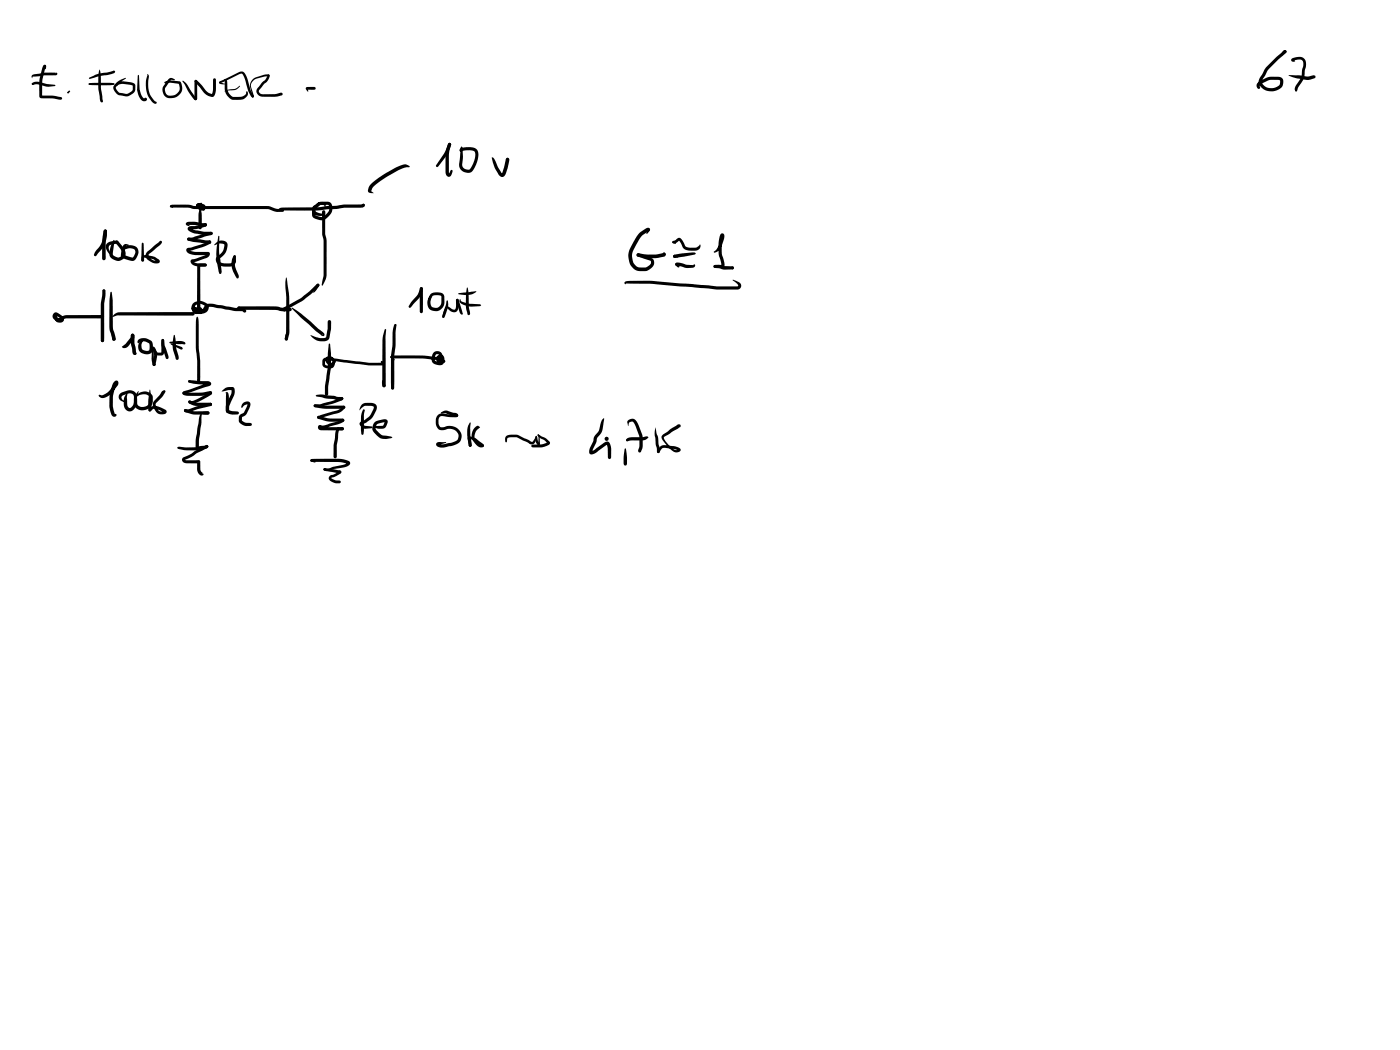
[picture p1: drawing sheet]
<svg xmlns="http://www.w3.org/2000/svg" width="285mm" height="214mm" viewBox="0 0 285 214" stroke-linecap="round" stroke-linejoin="round" font-family="sans-serif">
<g fill="#000">
<path d="M6.6 16.9l.2 .2-.2 .2-.2-.2zM6.5 16.9l.6-.2h.7l1.7 .4 1.7 .2 .1 .1-.1 .1a5.2 5.2 0 0 1-3.3-.3l-.5-.1-.8 .2-.2-.2zM6.5 15.3l.5-.2 2.1-.3h2.3l-.1 .1 .2-.1 .2 .2-.3 .3h-2.3l-2.4 .3-.2 .3-.1-.3zM6.6 16.9l.4 .2-.2 .1-.2 .1-.1-.2zM9 13.3h.4v.6a.2 .2 0 0 1-.2 .2 .2 .2 0 0 1-.2-.2zM8.9 13.3l.3-.1 .2 .3-.1 .1-.3 .1-.1-.2zM8.9 13.3l.2-.1 .3 .3-.7 2.6-.1 3.5-.1-.1a10.8 10.8 0 0 1 3.8 .2l.3 .1v.4l-.6 .1a9.8 9.8 0 0 0-3.5-.3l-.3-.1-.2-.2v-3.1l.6-2.7zM18 17.1l.4-.2h2.2h1.8h.8l.2 .2-.2 .2-1.7 .1-3.1-.1zM18.2 15.8l2-.8 1.6-.2 1.3-.4 .4 .2a2.97 2.97 0 0 1-1.9 .7l-1.6 .3-1.8 .5-.1-.2zM18 17.1l.1-.1 .5 .1-.5 .1zM20.2 14.2h.1a11.3 11.3 0 0 1 .3 4l.3 2a.46 .46 0 0 1-.2 .7l-.3-.3-.1-.9a14.2 14.2 0 0 1-.1-5.5zM23.8 16.8l.8-.6 1-.3-1.5 1.2a.84 .84 0 0 0-.5 .8 .84 .84 0 0 0 .5 .8l.3 .2 1.6 .2 1-.7v-.9l-2.1-.4-.8 .1-.3 .4a.53 .53 0 0 1-.1-.6 .53 .53 0 0 1 .5-.3l.8-.1 1.5 .1a.99 .99 0 0 1 1.1 .7l-.1 1.2-.8 .7-.8 .3-1.6-.2a1.81 1.81 0 0 1-1.2-1.8z"/>
<path d="M28.2 15.2l.1 .2 .1 2.7 .3 1 .4 .8 .3 .1-.1 .1 .3-.2 .2 .1a.59 .59 0 0 1-.4 .6 .59 .59 0 0 1-.7-.3l-.5-.8-.3-1.2 .1-2.9zM29.9 15.1l.3 .1 .1 .3a5.4 5.4 0 0 0 1.1 5l.1 .1a.32 .32 0 0 1 .4 .2 .32 .32 0 0 1-.2 .4 .32 .32 0 0 1-.4-.2h-.1a5.2 5.2 0 0 1-1.2-5.5zM33.5 16.7l1.5-.3 1.5 .2 .4 .2a2.19 2.19 0 0 1-.7 2.7 2.19 2.19 0 0 1-2.7 0l-.4-.7v-.9l1.1-1.7a.71 .71 0 0 1 .9-.3l.5 .3-.1 .2-.7-.1-1 1.4a1.21 1.21 0 0 0 .1 1.5 1.21 1.21 0 0 0 1.5 .2 1.5 1.5 0 0 0 1.2-1.7l-.2-.7 .1 .1-1.9-.3-1 .2-.2-.2zM37.2 16.4a4.5 4.5 0 0 1 1.7 2.2l1.2 1.5a.42 .42 0 0 1-.4 .3 .42 .42 0 0 1-.4-.4l-1-1.4zM39.7 19.9h.3v.4h-.4zM39.7 16.3h.4l2 2.3 .5 .4 .6 .1-.1 .1 .3-.8v-2.2l.3-.3 .2 .1v2.8a.86 .86 0 0 1-.5 .9 .86 .86 0 0 1-.9-.2l-1-.7-1.8-2.1zM44.7 16.6l4-1.9 .7-.1 .4 .3 .4 .6 .8 2.9 .7 1.2a.4 .4 0 0 1-.5 .2 .4 .4 0 0 1-.2-.4l-.5-.9-.7-2.6-.6-.9-.5 .1-3.9 1.9-.2-.2zM45.7 18.5l.9-.3 1.2-.1 .9-.6 .1 .1a1.85 1.85 0 0 1-1.7 .8zM45.7 16.1a.51 .51 0 0 1 .6 .7 3.3 3.3 0 0 0 .3 2.1l.8 .8h1.5a.96 .96 0 0 0 1.2-1l.2-.1a1.03 1.03 0 0 1-.7 1.6l-1.8 .1a2.26 2.26 0 0 1-2-2.2l.1-1.7-.3-.2zM44.6 16.8l.2-.2 .6 .3 .9 .2-1.2 .1-.4-.2zM51.5 16.1l.6-.3 1.8-.6a.59 .59 0 0 1 .9 .3l-2.4 .5a1.61 1.61 0 0 0-1.3 1.7l.6 1.9-.2 .2-.2-.1-.4-2.4 .2-.6zM51.4 19.4l.3 .1-.1 .3h-.3z"/>
<path d="M54.5 15.2a.36 .36 0 0 1 .5 .2 .36 .36 0 0 1-.2 .4l-.4 .8-.7 .5-.9 1.2-.1 .4a.79 .79 0 0 0 .8 .5h2.4l1.4-.3 .3 .3-.3 .3-1 .2h-2.8a1.12 1.12 0 0 1-1.2-.6 1.12 1.12 0 0 1 .3-1.3l.6-.9a3 3 0 0 0 1.3-1.5zM62.4 17.8l1.6-.1 .3 .3-.3 .3h-1.5l.2-.2v.6l-.4-.6zM261.2 10.4l.4-.2 .3 .3-.9 .9-.2-.2zM259.5 12l1.9-1.7 .2-.1 .2 .1v.5l-3.6 3.4-1.1 1.9a.8 .8 0 0 0 .1 1.1 2.25 2.25 0 0 0 3.4-.1v-.6l-.1-.2h-1.8l-1.7 .7-.6 .5a.44 .44 0 0 1-.1 .6 .88 .88 0 0 1-.5-.9 .88 .88 0 0 1 .7-.7l1.9-.8 1.9-.1a1.07 1.07 0 0 1 .9 1.7 2.72 2.72 0 0 1-2.7 1.3 2.72 2.72 0 0 1-2.2-1.9l.1-.8 1.2-1.9zM262.4 15.3h2.2l1.6 .3 1.3-.3 .4 .3-.1 .3-.4 .1a3.5 3.5 0 0 1-2.7 .1l-1.6-.4zM263 12a2.18 2.18 0 0 1 2.5-.1 2.42 2.42 0 0 1 .1 2.6 4.6 4.6 0 0 1-1.3 3.4l-.3 .6-.2 .1-.1-.2a1.19 1.19 0 0 1 .3-1.2 4.1 4.1 0 0 0 1.1-3.2 1.24 1.24 0 0 0-.2-1.8l-1.6 .2v-.3l.4 .3a.43 .43 0 0 1-.6 .1 .43 .43 0 0 1-.1-.5zM263.8 18.1l.3 .3-.2 .2-.2-.2zM39.7 16.3h.4v.2v3.5l-.2 .4-.3-.3zM75.5 37.5l2.4-1.9a16.7 16.7 0 0 1 4.4-2.1 1.31 1.31 0 0 1 1.1 .4l-.1 .2-1 .1-1.3 .5-2.6 1.6-2.5 1.9-.3 .7-.1-.1 .6 .5h-.8a.55 .55 0 0 1-.3-.9zM91.3 29.1l.5 .1a3.9 3.9 0 0 1-.9 2.6l-1.7 2.1-.4 .1v-.4l1.7-2.5zM91.3 29.1l.5 .1v.3a8.6 8.6 0 0 0-.4 4.1l.1 1.8h-.2l.6-.8 .3 .3a.99 .99 0 0 1-1 1.1l-.4-.5-.1-.8a12.3 12.3 0 0 1 .5-5.4zM93.8 30l.2-.2 .2 .2 .1 2-.2 1.5a1.14 1.14 0 0 0 1.4 1h.1a4.9 4.9 0 0 0 1.2-3.2l-.3-.5a3.4 3.4 0 0 0-2.1-.1 .54 .54 0 0 1-.9-.1l.2-.3a4.1 4.1 0 0 1 2.9-.2 1.75 1.75 0 0 1 .7 2.4 3.9 3.9 0 0 1-1.5 2.6 1.77 1.77 0 0 1-2.3-1.7z"/>
<path d="M100.1 32l.5 .3 .8 1.8 .9 1.3h-.1l.9-3.2 .2-.1 .3 .1 .1 .6a5.9 5.9 0 0 1-1 3 .9 .9 0 0 1-1.4-.6l-.6-1.1zM21.2 46.8h.5a5.3 5.3 0 0 1-1.8 4.9l-.5 .5-.2-.1a2.24 2.24 0 0 1 1-1.8l.7-1.5zM20.9 59h.5l.1 .2-.3 .7-.4-.7zM20.9 59h.5l.1 1.1a16.3 16.3 0 0 0-.3 4.8v4.4l-.3 .4-.4-.4a58.4 58.4 0 0 1 .2-8.7zM21.2 46.8h.5l.1 .3-.3 1.9v3.6l-.1 .3-.2 .1-.3-.1-.1-.3v-3.3l.3-2.1zM22.6 59.4l.2 .1 .1 1.7 .1 5.5 .3 1a2.1 2.1 0 0 1 .2 1.5l-.3 .2-.3-.1-.6-2.3v-5.8l.2-1.7zM23.1 48.9l.2 .1-.3 2.1a.88 .88 0 0 0 .8 1.3 .86 .86 0 0 0 1-.4 .86 .86 0 0 0-.1-1l-1.2-1.5 .1-.5h.2l.2 .1 .8 .9a1.86 1.86 0 0 1 .4 2.6 1.73 1.73 0 0 1-2.9-.9 6 6 0 0 1 .8-2.8zM21.8 49.5l.9-.4 1.1-.1h.2v.5l-1.2 .3a.7 .7 0 0 0-.6 1l.5 .9a.3 .3 0 0 1-.3 .2 .3 .3 0 0 1-.2-.3l-.6-1.2v-.5zM25.2 49.9l.4-.2 .6 .2-.6 .3-.3 1.8-.1-.1 1.8 .5a1.36 1.36 0 0 0 .4-1.5 1.43 1.43 0 0 0-1.2-.3l-1 .3-.2 .2-.1-.1 .2-.6 .9-.4a1.56 1.56 0 0 1 2.2 1.5l-.6 1.3a.88 .88 0 0 1-1.1 .3 2.84 2.84 0 0 1-1.8-.8 3.8 3.8 0 0 1 .4-2.3zM29 52.1l.1-.1a4.8 4.8 0 0 1 2.5 .3l.8 .6a.51 .51 0 0 1 0 .7 .51 .51 0 0 1-.7 0 1.98 1.98 0 0 1-2-1.8l.3-.6 2.7-2.2a.56 .56 0 0 1 .2 .6 .56 .56 0 0 1-.4 .4l-2 1.6a.55 .55 0 0 0 0 1l.8 .4 .8 .1-.1 .2-.8-.5-1.9-.4v.6l-.2 .3a.84 .84 0 0 1-.2-1.1zM29.1 49.4l.1 .2 .1 3.4-.2 .3-.3-.3 .1-3.4zM34.6 41.9l.3-.1 .1 .3-.2 .1z"/>
<path d="M34.7 41.8l.3-.1h3.3l1.3 .3 15-.1 1.6 .6 1.4 .1 .3 .2-.3 .3-1.1 .1-2-.6h-12.9a6 6 0 0 1-2.8-.2l-3.8-.1-.4-.2zM34.6 42l.2-.2 .5 .5-.5-.1zM38.2 48.5l.2-.1 4.3 .6 .3 .3-.3 .3-3-.3a1.87 1.87 0 0 1-1.6-.6zM38 45.3l.5-.1h1.1l1.7 .2a.51 .51 0 0 1 .6 0 .51 .51 0 0 1 .1 .6l-1 .1-1.3-.3h-1.4l.1-.2 .3 .5-.7-.2a.35 .35 0 0 1 0-.6zM40.7 42.3v-.1a7.6 7.6 0 0 1 .4 3.8l-.1 .6-.3 .1-.2-.1-.1-.6a7.8 7.8 0 0 1 .3-3.7zM40.1 41.5l.4-.1 .6 .1a.55 .55 0 0 1 .7 .3 .55 .55 0 0 1-.3 .7 1.02 1.02 0 0 1-1.6-.6l.3-.4 .8-.2 .1 .1-.6 .7v-.2h.8v.3l-.8-.2 .1-.2 .3 .4h.5l.4 .3-.2 .3-.3 .1h-.5l-.4-.3a.9 .9 0 0 1-.3-1.1zM40.1 41.9l.4-.2h.3l.8 .5 .2 .3-.3 .3-.9-.5a.39 .39 0 0 1-.6-.2zM40.3 53.8l1.5-.2 .3 .4-.3 .3h-1.2l.2-.1v9a.42 .42 0 0 1 .2 .4 .42 .42 0 0 1-.3 .4l-.4-.4-.2-.4 .1-9zM38.3 46.3l.4-.2 1.2-.1 1.9-.5 .3 .3-.1 .2a6.9 6.9 0 0 1-3.1 .7l-.1-.3 1 .5 1.7 .3h1.5l.3 .3-.3 .4h-1.4l-2.4-.5a1.02 1.02 0 0 1-1-1zM42.4 49h.3l.2 .1v.4l-.2 .1-.3-.1zM38 50.6l3.1-.9 1.6-.7 .2 .1 .1 .3a3.2 3.2 0 0 1-2 1l-2.6 .7 .1-.2 .4 .2 .9 .2a5.7 5.7 0 0 1 2.9 .2l-.1 .5-.4 .5-2.9 .9 .1-.2a1.07 1.07 0 0 0 1.1 .4h.6a.72 .72 0 0 1 1 .4 .72 .72 0 0 1-1 .3 2.05 2.05 0 0 1-2.3-.9 .57 .57 0 0 1 .2-.6 .57 .57 0 0 1 .6-.1l2.2-.7 .3-.3 .3 .2h-2.4a1.84 1.84 0 0 1-2.1-.9zM38.2 48.5l1-.2 3.7-1.1 .3 .1 .1 .2-.2 .4-3.9 1.1-1-.1z"/>
<path d="M42.7 47.3l.3-.1 .2 .1v.5l-.2 .1-.3-.2zM43.6 49.8l.4-.4a1.28 1.28 0 0 1 1.4-.5 1.28 1.28 0 0 1 .9 1.1 3.4 3.4 0 0 1-1.7 2.7 .9 .9 0 0 0 1.2 .9h1.1l.3-.1 .3-.3v-1l.3-.2 .2 .2 .1 1a1.34 1.34 0 0 1-1.3 1.1h-.8a1.63 1.63 0 0 1-2.1-1.6l.3-.5a2.52 2.52 0 0 0 1.5-2.4l-.9-.2-1.1 .3zM44.8 55.2l.3 .3-.3 .3-.2-.3zM44.4 48.1l.2-.1 .1 .1-.1 3.2 .5 4-.2 .4h-.2l-.2-.3-.2-1.4a11.5 11.5 0 0 1-.2-3.8zM47.5 52.1l.3-.1 .2 .3a3.9 3.9 0 0 0 .1 2.6l.5 1.1a.4 .4 0 0 1 0 .5 .4 .4 0 0 1-.4 .1l-.2-.3a4.3 4.3 0 0 1-.8-3.4zM56.9 42.4l.5-.1 7.1-.1 5.5-.6h3.4l.6-.1a.41 .41 0 0 1 .2 .5 .41 .41 0 0 1-.4 .3h-3.7l-1.5 .2-4.1 .4-7.5-.1-.2-.2zM56.9 42.5l.1-.1 .6 .4-.2 .2-.4-.2zM58.2 56.5l.2 .1a51 51 0 0 1 .4 11.7l-.3 1-.4-.1-.1-.2 .2-1.5 .1-6.8a12.7 12.7 0 0 1-.1-4.2zM64.5 57.9l.2-.2 .3 .1v.3l-1.1 1.5-.1-.1zM65.7 42.9h.4l.1 .2v2.8a8.9 8.9 0 0 0 .3 3.3v5.8a4 4 0 0 1-.4 2.3l-.5 .9-.1-.1 .4-2.2-.1-7.4a10 10 0 0 1-.2-3.7zM63.7 42l1.3-.9h1.7a1.29 1.29 0 0 1 .9 1.9 2.38 2.38 0 0 1-3.3 1.6l-.7-.5-.1-1.2 .3-.7 .8-.8a1.02 1.02 0 0 1 1.7 .5l-.1 .4-.3-.5a.73 .73 0 0 0-.9 0l-.8 1v.9l.2 .2a1.54 1.54 0 0 0 2.3-.6 .96 .96 0 0 0 0-1.6l-1.5 .1-1 .7 .1 .6 1.2 .4 .2 .2a1.32 1.32 0 0 1-1.6 0 1.13 1.13 0 0 1-.4-1.7zM73.8 41.6h.4l.1 .2a.51 .51 0 0 1-.7 .3v-.1z"/>
<path d="M85.6 58.5l.2-.1 .3 .4v4.7l-.3 .3-.3-.3zM93.4 59.7l3.6-.4a2.51 2.51 0 0 1-2.5 .8l-1.1-.2-.1-.1zM95.1 58.6h.1l.2 1.1 .2 4.4h-.4l-.1-.3a13.2 13.2 0 0 1 0-5.2zM127.2 57.4l1-.2h4.1l8.7 .6a50.7 50.7 0 0 0 9.2 .5l.1-.2-.1-.2-1-.9h.1l1 .4a.8 .8 0 0 1 .6 .9 .8 .8 0 0 1-.8 .7h-4.2l-13.3-1.2-5.1-.1v-.1l-.2 .3-.2-.3zM129.7 51.7l.3-.1a9.9 9.9 0 0 0 5.1-.1l-.2 .3 .1-.3a.41 .41 0 0 1 .5 .4 .41 .41 0 0 1-.5 .4 9.7 9.7 0 0 1-5.3-.2zM131.7 46.5l.3-.1 .3 .1 .1 .3-.7 .8-.1-.1zM130.2 47.4l1.2-.8a.46 .46 0 0 1 .6-.2 .46 .46 0 0 1 .2 .6l-.3 .1h.1a3.9 3.9 0 0 0-1.9 1.7l-1.4 2.7a2.75 2.75 0 0 0 .8 2.6l.5 .3 1.4 .1 .8-.5a.73 .73 0 0 0 .3-.9l-2.7-.8-.2-.4 .1-.2 .3-.1 2.2 .8a1.22 1.22 0 0 1 1 1.1 1.22 1.22 0 0 1-.8 1.3l-.7 .3-.4 .1a3.1 3.1 0 0 1-2-.3 3.4 3.4 0 0 1-1.1-4.1l1.2-2.4zM135 51.5h.4l.1 .2-.1 .3h-.4l-.1-.3zM135 51.5h.4l.1 .2-.7 .6-.1-.1zM136.9 49.2l.4-.1v.3l-.3 .1zM137 49.1l1.2-.7a2.29 2.29 0 0 1 1.3 1.7l.8 .3h1.3l.6-.3 .3-.3a.71 .71 0 0 1-.5 1.1l-1.5 .1a1.74 1.74 0 0 1-1.9-1.5l-.3-.5-1 .6-.3-.1zM137.1 52l1.3-.3 2.7-.3h.4l.2 .2-.6 .3-3.7 .6-.2-.1z"/>
<path d="M137.5 53.7l.3-.2 .2 .1v.3l-.2 .2-.2-.1zM137 49.2h.3l.3 .4-.6-.1zM137.6 53.5a4.1 4.1 0 0 1 2.2 .4l1.3 .1 .3-.2 .1 .2-.1 .3-.3 .2-1.4 .1-2.1-.6-.1-.2zM137.6 53.6h.3l.4 .5v.3h-.3l-.4-.3zM137.2 52l.3-.1 .6 .6-.4-.1a.43 .43 0 0 1-.6-.2zM146.8 47.6a.56 .56 0 0 1 .7 .2 .56 .56 0 0 1-.1 .7l-.7 2.1a1.81 1.81 0 0 1-1.3 .9l-.1-.2 .6-.6 .5-.9 .5-1.8 .3 .1-.3 1.4 .1 2.2a3.5 3.5 0 0 1 .4 2.7l-.1 .1a3 3 0 0 1-2 0v-.5l.3-.1h1.3l-.3-1.4a5.6 5.6 0 0 1-.3-3.1l.2-1.3zM145.3 54l1-.1 1.1 .3h1.7l.3 .3-.3 .4h-1.8l-2-.4zM148.5 54.5l.6-.3 .3 .3-.3 .4-.6-.3zM11 63.8l.5-.2 1 .6a.81 .81 0 0 1 .4 1.2 .81 .81 0 0 1-1.2 .2l-.3-.1-.1-.4 .2-1 .3 .9 .6 .1-.1-.3-1-.6 .3 .5h.9l-.2 .2 .4-.5 .8-.2 7.4-.1 .3 .4-.3 .3h-7.4l-.5 .2-.2 .3-.4 .1a1.32 1.32 0 0 1-1.7-1zM20.8 67.9l.1 .1 .3 1.3-.3 .4-.4-.4zM23.2 64l.6-.3 .6-.1 14.9-.1 .2 .1 .1 .3-.1 .3-.2 .1-15.3-.1-1.1 .3zM22.7 67.6l.4 .4 .4 1-.1 .3-.2 .1-.3-.3z"/>
<path d="M26.7 68l.3-.1a.83 .83 0 0 1 .3 1.1l-1.1 1.4-.6 .4a.69 .69 0 0 1-.8-.2l.8-.6 .9-1.2zM27.4 71.7v.2l.1-.3 .2 .1a.37 .37 0 0 1-.2 .6l-.3-.3zM26.7 68l.3-.1 .3 .1 .1 .3v1.5l.3 1.9h-.2l.2 .1a.38 .38 0 0 1-.3 .5 .38 .38 0 0 1-.4-.5l-.4-2zM28.1 79.7h.1l-.3 1.3 .1 1.3a1.42 1.42 0 0 0 1.4 .5 1.42 1.42 0 0 0 1.1-1.1v-.9a1.69 1.69 0 0 0-2.1-.4l-.3 .3a.4 .4 0 0 1-.1-.4 .4 .4 0 0 1 .4-.3 1.81 1.81 0 0 1 2.7 .9v.8a2.03 2.03 0 0 1-1.6 1.8 2.03 2.03 0 0 1-2.2-1.1v-.2a2.77 2.77 0 0 1 .8-2.5zM28.2 69.2l.5-.3 .7-.1 1.3 .5a1.99 1.99 0 0 1-.1 2.7 1.63 1.63 0 0 1-1.9-.2 1.63 1.63 0 0 1-.5-1.7l.9-1.1 .1 .2-.4 1.1a.99 .99 0 0 0 .5 1 .99 .99 0 0 0 1.1-.1v-1.3l-.7-.3-.6-.1-.6 .1-.3 .3-.2-.3zM30.5 79.3l.1 .1 .2 2.3v1.7l-.1 .3-.2 .1-.2-.1-.1-.7v-1.6zM31 70.9l.4 .2-.2 .2-.3-.1zM30.9 71l.3-.1 .1 .2v2l.4 1.1-.3 .3a1.62 1.62 0 0 1-.5-1.5zM31 70.6a.65 .65 0 0 1 .8 .7l.2 1.3-.3 1.7-.3 .2-.3-.3 .3-1.9zM31 70.9h.4l.7 .9h.7l.1-2.5 .2-.3 .3 .3v2.5a.61 .61 0 0 1-.5 .6l-1.2-.2-.8-1.1zM32.9 69.1l.2-.1 .3 .3 .1 1 .8 2.1v.4l-.3 .3-.3-.3-.8-2.3zM34.6 69.6l1.9-.2a1.25 1.25 0 0 1 1.3 .5l-.3 .2-2.9-.2-.2-.1z"/>
<path d="M34.8 70l.2-.1 2.1 .8 .1 .2-.1 .2-.3 .1zM35.4 68.2h.2l.2 1.4a8.5 8.5 0 0 0 .6 3.1l-.1 .5-.2 .1-.3-.1-.1-.5a6.4 6.4 0 0 1-.3-4.5zM37.2 79.8l.2-.1 .9 .3a15 15 0 0 0 4.5-.3l.3 .1 .1 .2-.1 .2-.5 .1a15.6 15.6 0 0 1-4.9 .2h-.1a.42 .42 0 0 1-.4-.7zM38.4 77.5l3.7 .1a.55 .55 0 0 1 .8 .4 .55 .55 0 0 1-.5 .7l-4.7 1.5v-.1l-.3 .2h-.2a.49 .49 0 0 1 .1-.6 .49 .49 0 0 1 .4-.1l4.7-1.6v.3h-.3a10.9 10.9 0 0 1-3.7-.5zM38.4 77.5l.2-.1 1.3 .5h-1.4l-.1-.1zM40.3 77.2h.3l.1 .6h-.4zM40.2 64.5l.2 .4 .1 1.6a42.5 42.5 0 0 0 .3 7.5l-.1 3.6-.2 .3-.3-.3v-3.9a49.8 49.8 0 0 1-.2-9.1zM39.3 61.8a2.06 2.06 0 0 1 3.2 .6 1.51 1.51 0 0 1-1.7 1.5h-.9a.93 .93 0 0 1-.6-1.5l1.1 .3a.63 .63 0 0 1 .9 .5 .63 .63 0 0 1-.8 .7l-.1-.3 .3-.4-.1-.1h.2l-.4 .2-1-.3 .3-.2 .2 .5 1.3-.1a.71 .71 0 0 0 .7-.8l-1-.5-.7 .1a.69 .69 0 0 0-.6 .7l.7 .3h.9a1.71 1.71 0 0 1 1.3-1.2l1 .1 4.4 .8h1.6a.69 .69 0 0 1 .6 .9l-.3 .1-.5-.3-1.4-.1-1.8-.3a11.3 11.3 0 0 0-3.8-.5 1.39 1.39 0 0 1-1.2 1.1l-1.6-.2a.97 .97 0 0 1-.2-1.6zM40.3 77.2h.3v.3l-.3 .1zM42.6 79.8l.5-.1 .1 .3-.1 .2h-.5zM45.4 79.4l.1-.1a1.88 1.88 0 0 1 2.2-.3v1.2l-1 2.4v.9l.7 .2 1 .1 .3 .3-.3 .3h-1.4l-.8-.3-.2-.5a2.97 2.97 0 0 1 .4-2l.7-1.4v-.9l.2 .1h-.8l-1.4 .3zM45.9 79.9a.41 .41 0 0 1 .5 0 .41 .41 0 0 1 .2 .5v3.4l-.3 .3-.3-.3v-3.7l.1 .1z"/>
<path d="M48.4 62.5l7.7-.1 1.4 .3h1.5l.4 .3-.1 .3-.4 .1h-1.5l-1.3-.3h-7.4l-.3-.1zM48.4 62.5l.4-.1 .9 .6-.2 .2-1-.1-.2-.4zM57.6 62.7l3.7-2 1.6-1.3 1.6-1.6h.5v.5l-1.7 1.6-1 .8a13.3 13.3 0 0 1-4.3 2.4l-.1 .1-.1-.2 .3 .2-.1 .3-.5-.2-.1-.2zM58.1 68.1l.2-.1 .2 .1 .1 .9-.3 .3-.3-.3zM58.2 63l.8-.3 .4 .3-.4 .4-.8-.3zM59.4 62.7l1.9 1.1 4.4 3.8a.43 .43 0 0 1 .4 .4 .43 .43 0 0 1-.4 .4l-.2-.1 .2-.2-.2 .3-4.3-3.8zM63.2 68.2l.6 .2a2.99 2.99 0 0 0 2.6 .2l.3-1.7v-1.4l.1-.2 .3-.1 .2 .1 .1 .2v1.5l-.3 1.6a1.2 1.2 0 0 1-1.6 .9l-.7-.1a3.1 3.1 0 0 1-1.6-1.1zM66.6 72.8l1.8 .2a59.9 59.9 0 0 0 9.3 .9l-.1 .1-.1-.2a.32 .32 0 0 1 .3-.3 .32 .32 0 0 1 .3 .3l.1 .4-.5 .2a72.3 72.3 0 0 1-9.8-.9l-1.2-.3-.2-.2zM66.9 70l.2-.1a15.4 15.4 0 0 1 .3 5.1l-.6 3.6v1.7l-.1 .2h-.5a10.6 10.6 0 0 1 .3-3.9 17.6 17.6 0 0 0 .3-4.9zM65.9 73l.6-.2 .9 .4v.2l-.9-.1-.3 .2 .1 .8 1.1 .1a.71 .71 0 0 0 .3-.9 .71 .71 0 0 0-.9-.3v.3l.4 .3h.4l.3-.2-.4-.4-.9-.1v-.3l.6-.1a.86 .86 0 0 1 1.1 .5 .86 .86 0 0 1-.5 1.1 1.06 1.06 0 0 1-1.3-.4 1.06 1.06 0 0 1 .1-1.3 1.23 1.23 0 0 1 1.6 .9 1.23 1.23 0 0 1-1 1.5 1.24 1.24 0 0 1-1.4-.4 1.24 1.24 0 0 1 .1-1.6zM77.8 77.4h.2l.5 1-.1 .4-.2 .1-.3-.2zM78.3 67.1l.2-.1 .1 .1-.1 1.6v9.6l-.1 .5-.2 .1-.4-.4 .1-6.5a12.6 12.6 0 0 1 .4-4.9z"/>
<path d="M79.5 72.6l.3-.2 .1 .1 .1 .3-.3 .2-.1-.1zM79.6 72.4h6.4l2.5 .3 1.2-.1-.1 .2-.2-.5a.46 .46 0 0 0-.5-.2 .46 .46 0 0 0-.3 .5l-.1 .7 .4 .3 .8 .1 .2-.6-.2-.3-.3 .2 .1 .2 1.1 .1v.5l-1 .1a.85 .85 0 0 1-.8-1 .85 .85 0 0 1 1.1-.7 .85 .85 0 0 1 .6 1.1v.2a.98 .98 0 0 1-1.6 .8 1.44 1.44 0 0 1-1.1-1.4 1.44 1.44 0 0 1 1-1.4 1.08 1.08 0 0 1 1.2 .5 1.08 1.08 0 0 1-.1 1.2l-1.5 .1-2.4-.3h-6.2l-.3-.3zM79.8 78.4l.1-.2 .2 .2 .2 .6-.4 .3-.3-.3zM79.6 72.5h.3l.5 .7-.2 .2-.7-.5zM80.3 66.2l.2-.2 .2 .2-.2 .1zM80.3 66.2l.2-.2 .2 .1-.1 .5zM80.3 66.1l.2-.1 .2 .2-.2 1.5v2.8l-.2 1.9v6.6l-.4 .3-.3-.3v-1.3v-5.4l.3-2.4a8.1 8.1 0 0 1 .4-3.8zM85.6 58.5a.42 .42 0 0 1 .5 .2 .42 .42 0 0 1-.1 .5 4.4 4.4 0 0 1-1.7 2.6l-.6 .8h-.4l-.1-.2 .6-1a4.3 4.3 0 0 0 1.7-2.6zM87.6 59.9l.4-.3 .7-.1 1.3 .2 .4 .5 .1 1.1a1.75 1.75 0 0 1-2.4 2 1.75 1.75 0 0 1-.4-3l.3 .1a1.91 1.91 0 0 0-.1 2 1.19 1.19 0 0 0 2-.7l-.1-1.5h-1.5l-1.1 .7zM90.9 62.4h.4l.7 .5a.53 .53 0 0 0 .7 .1 .53 .53 0 0 0 .2-.7l-.1-1.3 .3-.2 .3 .3-.1 1.2a1 1 0 0 1-.4 1.2 1 1 0 0 1-1.2-.2l-.7-.6-.4 .6-.1 1.3-.3 .1-.2-.2 .4-1.3zM89.6 73.4l.7-.2 .4 .4-.4 .3-.7-.2zM90.9 61.3l.2-.2a2.74 2.74 0 0 1-.2 2.5l-.4 1-.4 .1v-.4l-.1 .1z"/>
<path d="M92.9 60.9l.2-.1 .3 .2 .9 2.9-.2 .2-.3-.1-.2-.4-.7-2.4zM93.6 60.9l.3 .5 .9 .3 .9 .2 2.1 .1 .2 .1-.2 .2-2.4 .1a2.08 2.08 0 0 1-1.9-1zM20.1 80.4h.2a1.56 1.56 0 0 0 1.8-.7l1.4-1.8 .3 .2-.4 .8a8.6 8.6 0 0 0-.3 4.6l.2 .8h.4a.49 .49 0 0 1-.5 .6 .49 .49 0 0 1-.5-.5l-.1-.2a7.2 7.2 0 0 1-.3-3.8l.8-2.5a.56 .56 0 0 1 .9-.2 .56 .56 0 0 1-.1 .9l-.7 .8a3 3 0 0 1-2.5 1.6l-.5-.2zM24.4 80.2l1.6-.7a1.45 1.45 0 0 1 1.9 1.4v1a1.58 1.58 0 0 1-2 1.7l-.4-.4-.3-.6a2.52 2.52 0 0 1 .6-2.4l.1 .1-.1 .6 .1 1.7 .2 .3 .3 .2a1.38 1.38 0 0 0 .9-1.3v-.9a.8 .8 0 0 0-1.1-.8l-1.2 .4-.3 .5a.88 .88 0 0 0 1.1 .7 1.07 1.07 0 0 1-1.3-.2 1.07 1.07 0 0 1-.1-1.3zM33 79.6l.4-.2 .3 .3-.6 1-1.4 1.6a1.34 1.34 0 0 0 1.6 1.5l.1-.1v.3l-1.7-.8-.6 .1a.49 .49 0 0 1-.4 .4 .49 .49 0 0 1-.5-.2 1.54 1.54 0 0 1 2.4-.6l1 .5a.53 .53 0 0 1 .3 .7 .53 .53 0 0 1-.7 .3h-.2a1.94 1.94 0 0 1-1.7-2.7l1.1-1.2zM36.2 91.1l.4-.1 1.7 .1a4.9 4.9 0 0 0 2.5-.3l1.3-.2 .2 .1a.48 .48 0 0 1-.5 .7l-1 .1a6.5 6.5 0 0 1-3.4 .1l-1-.2zM36.1 91.2l.2-.2 .4 .4zM37.5 83.4l.4-.1a8.5 8.5 0 0 0 4.4 .4l.4 .4-.4 .3a8.4 8.4 0 0 1-4.6-.5l-.3-.3zM38.4 81.6l.3-.1 1.2 .5h2.6a.52 .52 0 0 1 .7 .3l-.4 .4-3-.1a2.4 2.4 0 0 1-1.5-.8zM40.2 93.8h.5l.1 1.9 .4 .6v.2l.2-.1a.43 .43 0 0 1-.4 .5 .43 .43 0 0 1-.5-.3l-.4-.9zM41 84l.1 .1-.1 1.9-.5 3.4v1.7l-.3 .3-.4-.3v-1.3l.6-3.4a4.6 4.6 0 0 1 .6-2.4zM37.2 93.2l1.6-.7 1.1-.8 2-1.1 .4 .1v.4l-2.2 1.1-1 .8-1.5 .6 2.9 .1 .3 .3-.1 .2-2.7 .1-.6-.1a.61 .61 0 0 1-.2-1z"/>
<path d="M41.3 83.9l1-.2 .4 .4-.4 .3h-.8l-.2-.1zM37.5 83.4l1-.1 1.5-.6 2.8-.7 .4 .3-.3 .4-2.7 .6-1.9 .7a.53 .53 0 0 1-.8-.6zM42.6 82.1h.5l.1 .2-.1 .3h-.5l-.1-.3zM38.4 81.6l1.1-.1 2.4-1.2 .8-.5h.4v.4l-.4 .3-2.3 1.3-1.4 .5a.55 .55 0 0 1-.6-.7zM49.5 82.1a.81 .81 0 0 1 .9-.4 .81 .81 0 0 1 .6 .7l-.8 1.9-.9 .7-.1 .6 .7 .4 1.3 .2v.4l-1.2 .1-.8-.3-.5-.5-.1-.9a1.81 1.81 0 0 1 1.1-1l.7-1.7-.6 .2-.6 .6-.1-.3zM63.2 93.6h.4l.1 .3h-.4zM63.4 93.5l5.5-.1 1.5 .2a.69 .69 0 0 1 .7 .3 .69 .69 0 0 1 .1 .7l-1 .5-3.9 .8a.32 .32 0 0 1-.3-.2 .32 .32 0 0 1 .1-.4l.7 .1 1-.3 2.2-.5 .7-.4v.3l-1.5-.4-5.7-.1-.3-.3zM63.3 93.6l.1-.1 .9 .5-.2 .2-.7-.2-.2-.2zM63.9 82.4l.3-.1 2 .3h3.8l.3 .3-.3 .3h-3.9l-2-.3-.3-.3zM64.3 80.6l.1-.2 1.1-.1 2.5 .3 .6 .2a1.19 1.19 0 0 1 1.3 .4l-.3 .3h-.9l-.8-.3-1.7-.1-1.8-.4zM64.6 84.8l.4-.1a10.5 10.5 0 0 0 4.8 .5l.3 .4-.3 .3-.2-.1 .1 .1a9.5 9.5 0 0 1-5.1-.7zM65.9 95.5l.2-.2 .2 .3-.2 .2z"/>
<path d="M65.9 95.4l.4-.1 2.9 .5 .3 .3-.3 .3-1.9-.3-1.4-.4zM68.5 87.2l.3-.2 .3 .3-.3 1.8a11.6 11.6 0 0 0-.2 3.9l-.4 .3-.3-.3a11.9 11.9 0 0 1 .3-3.9l.1-1.1zM67.1 96.9l1.2-.5 .9-.6 .2 .1 .1 .3-.2 .2-1.8 .9 .8 .5h.8l.3 .3-.3 .3h-.8a1.29 1.29 0 0 1-1.4-1.2zM69 95.9l.2-.1 .3 .2-.1 .3-.2 .1-.3-.2zM68.6 87.1l1.1-.1 .3 .3-.3 .3h-.9l-.2-.1zM63.9 82.4l1.3-.1 2.2-.6 2.2-.9 .3 .4-.2 .3-1.4 .5-3 .9h-1.2l-.3-.3zM64.9 86.6l1.4-.1 2.4-.7 .9-.4-.1 .1 .3-.2a.41 .41 0 0 1 .3 .4 .41 .41 0 0 1-.4 .3l-3.6 1.2-1-.1 .2-.1h4.4l.3 .3-.3 .3h-4.1a.64 .64 0 0 1-.7-.2 .64 .64 0 0 1 0-.8zM64.7 84.7l4-1.2 1.3-.9 .3 .3-.6 .8-.8 .4-4 1.2-.3-.1-.1-.2zM73.6 82.4l.6-.3 1-.1a1.09 1.09 0 0 1 1.2 .3 1.09 1.09 0 0 1 .2 1.2l-1 1.8-1 .7-.8 .4v-.2l.5 .5 1.4 .1 .2 .2-.2 .2-1.4 .1a1.21 1.21 0 0 1-1-1.2l1.8-1.3 .9-1.4a.45 .45 0 0 0 .1-.6 .45 .45 0 0 0-.6-.2l-1.3 .1-1 .8zM73.9 83.4l.2-.1 .2 .2-.2 .9v3.2l-.1 .9h-.4l-.1-.9a9.1 9.1 0 0 1 .2-3.6zM76.3 86l.5-.3a2.45 2.45 0 0 1 2-.2 1.27 1.27 0 0 1-1.1 1.8 1.49 1.49 0 0 1-1.6-.7l1.8 .1 .4-.8 .1 .1-1.6 .4-.3 1 1.3 1.2 1.8 .3 .3 .2a2.8 2.8 0 0 1-2.1 .2l-.7-.3-.9-.9a1.54 1.54 0 0 1 .1-2.1zM89.8 83.9l1-.3 1.4 .4a.94 .94 0 0 1 1.1 .6l-.3 .3-.3-.3v.1l-.7-.1-1.2-.5-.9 .1-.2-.1z"/>
<path d="M89.1 84.5l.9-.3 1.5 .2h1.3h-.1l.3-.1 .3 .3a.49 .49 0 0 1-.6 .4l-3-.3a.84 .84 0 0 0-.4 .9l.2 1.1 .1 .2 .4 .1a3.4 3.4 0 0 1 3 .1 1.86 1.86 0 0 1 1 1.8 1.86 1.86 0 0 1-1.2 1.6 6.6 6.6 0 0 1-3.6 .5 .53 .53 0 0 1-.4-.7 .53 .53 0 0 1 .8-.3l1.2 .1-1.4 .5v-.3l.8 .2 1.8-.4 .9-.3 .3-.4a1.72 1.72 0 0 0-.6-1.9 1.72 1.72 0 0 0-2 0 1.4 1.4 0 0 1-1.5-.2 1.4 1.4 0 0 1-.4-1.5l.1-.8zM95.3 89l.6-.1 1 .3 1.5 1.3 .1 .4h-.5v-.2v.2l-1.5-1.2-.9-.3 .1-.2 .3 1.5-.3 .3-.2-.2-.3-1.5zM95.7 86l.1 .1v2.4l.2 1.8a.43 .43 0 0 1 0 .5 .43 .43 0 0 1-.5 .1l-.1-.5a5.8 5.8 0 0 1 .2-4.3zM95.6 90.4l.3 .1 .1 .2-.1 .2h-.4l-.1-.2zM96.7 87.1a.61 .61 0 0 1 .5-.4 .61 .61 0 0 1 .5 .3l-.8 .9-.3 1.3 .9 1.1 .6 .2-.1 .1 .3-.2 .2 .3a.86 .86 0 0 1-1.5-.1l-.8-1a2.42 2.42 0 0 1 .5-2.5zM103.1 88.8l.8-.3h1.4l3 1.5 .9-1.3 .1 .2-.3 1.1a.89 .89 0 0 1-1.6 .1l-2.1-1-1.2-.1-.8 .2-.1 .7-.2 .2-.1-.2-.1-.5zM109 88.9l.2-.2 .2 .2 .1 .8 .4 .5a.31 .31 0 0 1-.3 .4 .31 .31 0 0 1-.3-.3l-.3-.7zM109.6 88.4l.2 .3 .1 .4v1.3l-.2 .2-.2-.2 .2-1.3-.3-.5zM109.6 88.4l1.5 .8 .8 .7a.43 .43 0 0 1-.2 .7l-.4 .2a5 5 0 0 1-2.8 .3l-.3-.3 .2-.3h1.8l1.3-.4v.2l-.8-.7a1.98 1.98 0 0 1-1.3-1zM122.9 85.2l.1 .1-.4 2.5-1 1.4-.2 .9-.7 1.4-.1 .6-.2-.2 .5-.2 2.2-1.6 .7-.2 .3 .3 .3 .8v2.1l-.3 .4-.3-.4-.1-1.7-.2-.9h.2l-2.8 1.9a.63 .63 0 0 1-.8 0 .63 .63 0 0 1-.1-.8l.8-1.8 .1-.8 1-1.3 .5-1.8zM127.2 91.4l.1-.1a7.1 7.1 0 0 1 .3 3.4h-.5a8.9 8.9 0 0 1 .1-3.3zM127.6 89.4v-.1a2.52 2.52 0 0 1 2.1-.3l1.5-.1a.59 .59 0 0 1 .8 .2l-.5 .4a6.1 6.1 0 0 1-2.8 .2l-.8 .1v-.1l-.2 .2-.2-.3z"/>
<path d="M127.9 85.6a1.14 1.14 0 0 1 1.9 .5l1 2.7 .1 1.9-.3 1a.49 .49 0 0 1-.6 .4l-.1-.4 .3-1v-1.8l-1.1-2.8a.6 .6 0 0 0-1-.1l-.2 .8-.2-.8zM127.5 89.5l.2-.1 .4 .2-.5 .2zM133.4 87l.6 1.9 .3 2.1a1.07 1.07 0 0 1-.3 1.3 1.17 1.17 0 0 1-.3-1.1l-.4-2.7zM134.9 88.6l3.1-2.2a.42 .42 0 0 1 .6 .3l-.1 .2-3.3 2.2 .3 .7 1.2 1.3 .8 .5 .6-.1v.2l-.9-.3-2.1-.2-.4 .2-.4 .7-.3 .2-.2-.1a1.53 1.53 0 0 1 1.9-1.5l1.2 .1a1.56 1.56 0 0 1 1.7 .9 1.18 1.18 0 0 1-1.9 0l-1.9-2.2-.1-.5z"/>
<circle cx="261.6" cy="10.5" r=".31"/>
<circle cx="21.4" cy="47.1" r=".34"/>
<circle cx="41.5" cy="42.5" r=".32"/>
<circle cx="41.8" cy="45.8" r=".33"/>
<circle cx="137.4" cy="52.2" r=".33"/>
<circle cx="31.4" cy="74.2" r=".3"/>
<circle cx="37.8" cy="83.6" r=".31"/>
<circle cx="42.1" cy="90.9" r=".32"/>
<circle cx="69.6" cy="81.2" r=".32"/>
</g>
<g fill="#000">
<path d="M13.7 18.7l.4-.3 .2 .2-.4 .4-.2-.1z" fill-rule="evenodd"/>
<path d="M13.8 18.7l.2 .2-.2 .1-.1-.1z" fill-rule="evenodd"/>
<circle cx="123.5" cy="89.3" r=".44"/>
</g>
</svg>
